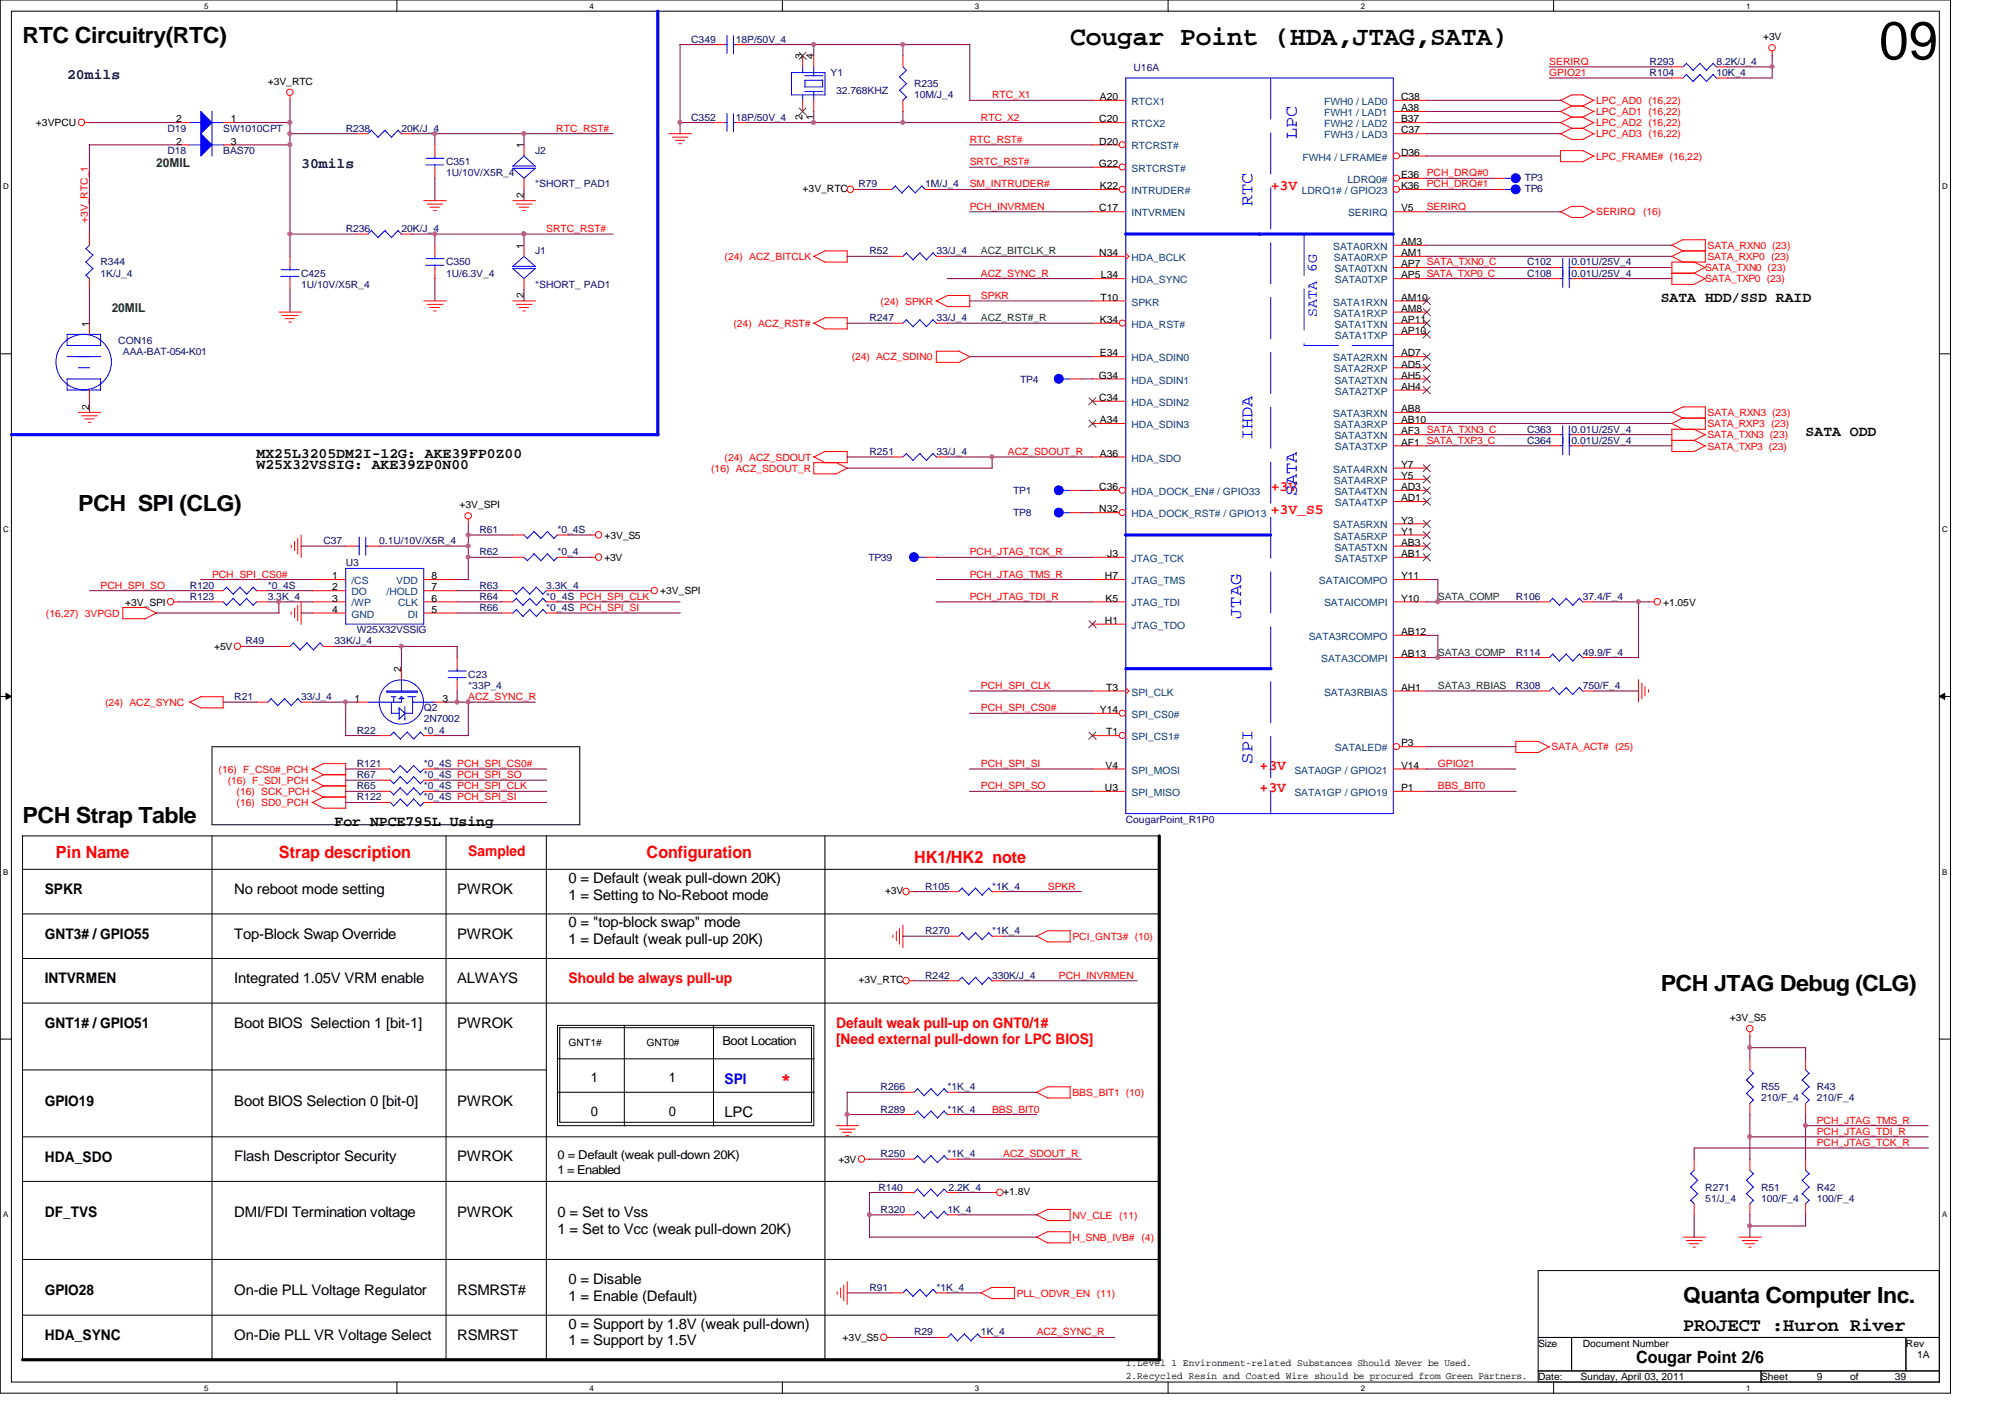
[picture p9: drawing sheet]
<svg xmlns="http://www.w3.org/2000/svg" width="297mm" height="210mm" viewBox="0 0 297 210" stroke-linecap="round" stroke-linejoin="round" font-family="sans-serif">
<defs><g id="words">
<text font-size="7.9" x="278.4" y="8.8">09</text>
<text font-size="4" x="158.5" y="6.6">Cougar Point (HDA,JTAG,SATA)</text>
<g font-size="3.3">
<text x="3.3" y="6.4">RTC Circuitry(RTC)</text>
<text x="11.6" y="75.7">PCH SPI (CLG)</text>
<text x="3.3" y="122">PCH Strap Table</text>
<text x="246" y="146.7">PCH JTAG Debug (CLG)</text>
<text x="249.3" y="193">Quanta Computer Inc.</text>
</g>
<text font-size="2.8" x="249.3" y="197.1">PROJECT :Huron River</text>
<g font-size="2.6" fill="#00f">
<text x="192.1" y="20.7" transform="rotate(-90 192.1 20.7)">LPC</text>
<text x="185.5" y="30.6" transform="rotate(-90 185.5 30.6)">RTC</text>
<text x="185.5" y="65.2" transform="rotate(-90 185.5 65.2)">IHDA</text>
<text x="192.1" y="73.5" transform="rotate(-90 192.1 73.5)">SATA</text>
<text x="183.9" y="91.7" transform="rotate(-90 183.9 91.7)">JTAG</text>
<text x="185.5" y="113.1" transform="rotate(-90 185.5 113.1)">SPI</text>
</g>
<text font-size="2.6" fill="#f00" x="115.6" y="160.7">*</text>
<g font-size="2.5" fill="#f00">
<text x="8.3" y="127.1">Pin Name</text>
<text x="41.3" y="127.1">Strap description</text>
<text x="95.8" y="127.1">Configuration</text>
<text x="135.4" y="127.8">HK1/HK2 note</text>
</g>
<text font-size="2.5" x="242.4" y="201.9">Cougar Point 2/6</text>
<g font-size="2.2" fill="#000040">
<text x="9.9" y="11.7">20mils</text>
<text x="44.6" y="24.9">30mils</text>
</g>
<g font-size="2.2" fill="#f00">
<text x="188.3" y="28.2">+3V</text>
<text x="188.3" y="72.8">+3V</text>
<text x="188.3" y="76.1">+3V_S5</text>
<text x="186.6" y="114">+3V</text>
<text x="186.6" y="117.3">+3V</text>
<text x="69.4" y="126.8">Sampled</text>
<text x="84.2" y="145.7">Should be always pull-up</text>
<text x="123.9" y="152.3">Default weak pull-up on GNT0/1#</text>
<text x="123.9" y="154.7">[Need external pull-down for LPC BIOS]</text>
</g>
<g font-size="2.2" fill="#00f">
<text x="195.1" y="46.9" transform="rotate(-90 195.1 46.9)">SATA 6G</text>
<text x="107.4" y="160.5">SPI</text>
</g>
<g font-size="2.2">
<text x="246" y="44.7">SATA HDD/SSD RAID</text>
<text x="267.5" y="64.5">SATA ODD</text>
<text x="38" y="67.8">MX25L3205DM2I-12G: AKE39FP0Z00</text>
<text x="38" y="69.5">W25X32VSSIG: AKE39ZP0N00</text>
<text x="49.6" y="122.3">For NPCE795L Using</text>
<text x="84.2" y="130.8">0 = Default (weak pull-down 20K)</text>
<text x="6.6" y="132.5">SPKR</text>
<text x="34.7" y="132.4">No reboot mode setting</text>
<text x="67.7" y="132.4">PWROK</text>
<text x="84.2" y="137.4">0 = &quot;top-block swap&quot; mode</text>
<text x="84.2" y="133.3">1 = Setting to No-Reboot mode</text>
<text x="6.6" y="139.1">GNT3# / GPIO55</text>
<text x="34.7" y="139">Top-Block Swap Override</text>
<text x="67.7" y="139">PWROK</text>
<text x="84.2" y="139.9">1 = Default (weak pull-up 20K)</text>
<text x="6.6" y="145.7">INTVRMEN</text>
<text x="34.7" y="145.6">Integrated 1.05V VRM enable</text>
<text x="67.7" y="145.6">ALWAYS</text>
<text x="6.6" y="152.3">GNT1# / GPIO51</text>
<text x="34.7" y="152.2">Boot BIOS Selection 1 [bit-1]</text>
<text x="67.7" y="152.2">PWROK</text>
<text x="6.6" y="163.8">GPIO19</text>
<text x="34.7" y="163.8">Boot BIOS Selection 0 [bit-0]</text>
<text x="67.7" y="163.8">PWROK</text>
<text x="107.4" y="165.4">LPC</text>
<text x="6.6" y="172.1">HDA_SDO</text>
<text x="34.7" y="172">Flash Descriptor Security</text>
<text x="67.7" y="172">PWROK</text>
<text x="6.6" y="180.3">DF_TVS</text>
<text x="34.7" y="180.3">DMI/FDI Termination voltage</text>
<text x="67.7" y="180.3">PWROK</text>
<text x="82.6" y="180.3">0 = Set to Vss</text>
<text x="82.6" y="182.8">1 = Set to Vcc (weak pull-down 20K)</text>
<text x="6.6" y="191.9">GPIO28</text>
<text x="34.7" y="191.9">On-die PLL Voltage Regulator</text>
<text x="67.7" y="191.9">RSMRST#</text>
<text x="84.2" y="190.2">0 = Disable</text>
<text x="84.2" y="196.8">0 = Support by 1.8V (weak pull-down)</text>
<text x="84.2" y="192.7">1 = Enable (Default)</text>
<text x="6.6" y="198.5">HDA_SYNC</text>
<text x="34.7" y="198.5">On-Die PLL VR Voltage Select</text>
<text x="67.7" y="198.5">RSMRST</text>
<text x="84.2" y="199.3">1 = Support by 1.5V</text>
</g>
<g font-size="2">
<text x="87.5" y="160.3">1</text>
<text x="99.1" y="160.3">1</text>
<text x="87.5" y="165.3">0</text>
<text x="99.1" y="165.3">0</text>
</g>
<g font-size="1.8" fill="#008000">
<text x="23.2" y="24.8">20MIL</text>
<text x="16.5" y="46.3">20MIL</text>
</g>
<g font-size="1.8">
<text x="107" y="154.9">Boot Location</text>
<text x="82.6" y="171.7">0 = Default (weak pull-down 20K)</text>
<text x="82.6" y="173.9">1 = Enabled</text>
</g>
<g font-size="1.5">
<text x="261.2" y="6">+3V</text>
<text x="118.9" y="8.8" transform="rotate(-90 118.9 8.8)">3</text>
<text x="120.5" y="8.8" transform="rotate(-90 120.5 8.8)">4</text>
<text x="39.7" y="12.6">+3V_RTC</text>
<text x="118.9" y="17.7" transform="rotate(-90 118.9 17.7)">2</text>
<text x="120.5" y="17.7" transform="rotate(-90 120.5 17.7)">1</text>
<text x="162.9" y="14.8">A20</text>
<text x="207.6" y="14.8">C38</text>
<text x="207.6" y="16.5">A38</text>
<text x="5.3" y="18.7">+3VPCU</text>
<text x="26.1" y="21.4">2</text>
<text x="26.1" y="18.1">2</text>
<text x="34.2" y="21.4">3</text>
<text x="34.2" y="18.1">1</text>
<text x="77.6" y="22" transform="rotate(-90 77.6 22)">1</text>
<text x="162.9" y="18.1">C20</text>
<text x="162.9" y="21.4">D20</text>
<text x="207.6" y="18.1">B37</text>
<text x="207.6" y="19.8">C37</text>
<text x="207.6" y="23.1">D36</text>
<text x="77.6" y="29.3" transform="rotate(-90 77.6 29.3)">2</text>
<text x="118.9" y="28.4">+3V_RTC</text>
<text x="162.8" y="24.7">G22</text>
<text x="162.9" y="28">K22</text>
<text x="207.6" y="28">K36</text>
<text x="207.6" y="26.4">E36</text>
<text x="162.9" y="31.3">C17</text>
<text x="207.6" y="31.3">V5</text>
<text x="77.6" y="36.8" transform="rotate(-90 77.6 36.8)">1</text>
<text x="162.9" y="37.9">N34</text>
<text x="163.1" y="41.2">L34</text>
<text x="207.6" y="36.3">AM3</text>
<text x="207.6" y="37.9">AM1</text>
<text x="207.6" y="39.6">AP7 SATA_TXN0_C</text>
<text x="207.6" y="41.2">AP5 SATA_TXP0_C</text>
<text x="77.6" y="44.2" transform="rotate(-90 77.6 44.2)">2</text>
<text x="162.9" y="47.8">K34</text>
<text x="163" y="44.5">T10</text>
<text x="207.6" y="44.5">AM10</text>
<text x="207.6" y="46.2">AM8</text>
<text x="207.6" y="47.8">AP11</text>
<text x="13.2" y="48.4" transform="rotate(-90 13.2 48.4)">1</text>
<text x="162.9" y="52.8">E34</text>
<text x="207.6" y="49.5">AP10</text>
<text x="207.6" y="52.8">AD7</text>
<text x="162.8" y="56.1">G34</text>
<text x="162.9" y="59.4">C34</text>
<text x="207.6" y="54.4">AD5</text>
<text x="207.6" y="56.1">AH5</text>
<text x="207.6" y="57.7">AH4</text>
<text x="13.2" y="60.7" transform="rotate(-90 13.2 60.7)">2</text>
<text x="162.9" y="62.7">A34</text>
<text x="207.6" y="61">AB8</text>
<text x="207.6" y="62.7">AB10</text>
<text x="207.6" y="64.3">AF3 SATA_TXN3_C</text>
<text x="207.6" y="66">AF1 SATA_TXP3_C</text>
<text x="162.9" y="67.6">A36</text>
<text x="207.6" y="69.3">Y7</text>
<text x="207.6" y="71">Y5</text>
<text x="68.1" y="75.3">+3V_SPI</text>
<text x="162.9" y="72.6">C36</text>
<text x="162.9" y="75.9">N32</text>
<text x="207.6" y="72.6">AD3</text>
<text x="207.6" y="74.3">AD1</text>
<text x="207.6" y="77.6">Y3</text>
<text x="89.5" y="83.1">+3V</text>
<text x="89.5" y="79.8">+3V_S5</text>
<text x="164" y="82.5">J3</text>
<text x="207.6" y="79.2">Y1</text>
<text x="207.6" y="80.9">AB3</text>
<text x="207.6" y="82.5">AB1</text>
<text x="18.5" y="89.7">+3V_SPI</text>
<text x="49.2" y="89.1">3</text>
<text x="49.2" y="87.5">2</text>
<text x="49.2" y="85.8">1</text>
<text x="63.9" y="89.1">6</text>
<text x="63.9" y="87.5">7</text>
<text x="63.9" y="85.8">8</text>
<text x="97.8" y="88.1">+3V_SPI</text>
<text x="163.7" y="85.8">H7</text>
<text x="163.8" y="89.1">K5</text>
<text x="207.6" y="89.1">Y10</text>
<text x="207.6" y="85.8">Y11</text>
<text x="246.4" y="89.7">+1.05V</text>
<text x="49.2" y="90.8">4</text>
<text x="63.9" y="90.8">5</text>
<text x="163.7" y="92.4">H1</text>
<text x="207.6" y="94.1">AB12</text>
<text x="31.7" y="96.3">+5V</text>
<text x="59.4" y="99.6" transform="rotate(-90 59.4 99.6)">2</text>
<text x="207.6" y="97.4">AB13</text>
<text x="52.5" y="104">1</text>
<text x="65.6" y="104">3</text>
<text x="162.9" y="105.6">Y14</text>
<text x="163.9" y="102.3">T3</text>
<text x="207.6" y="102.3">AH1</text>
<text x="163.8" y="113.9">V4</text>
<text x="163.9" y="108.9">T1</text>
<text x="207.6" y="110.6">P3</text>
<text x="207.6" y="113.9">V14</text>
<text x="163.7" y="117.2">U3</text>
<text x="207.6" y="117.2">P1</text>
<text x="131.1" y="132.5">+3V</text>
<text x="127.2" y="145.7">+3V_RTC</text>
<text x="84.2" y="154.9">GNT1#</text>
<text x="95.8" y="154.9">GNT0#</text>
<text x="256.3" y="151.3">+3V_S5</text>
<text x="124.2" y="172.3">+3V</text>
<text x="148.6" y="177">+1.8V</text>
<text x="124.8" y="198.7">+3V_S5</text>
<text x="166.8" y="202.3">1.Level 1 Environment-related Substances Should Never be Used.</text>
<text x="227.9" y="199.5">Size</text>
<text x="234.5" y="199.5">Document Number</text>
<text x="282.4" y="199.5">Rev</text>
<text x="284" y="201.1">1A</text>
<text x="166.8" y="204.3">2.Recycled Resin and Coated Wire should be procured from Green Partners.</text>
<text x="227.9" y="204.4">Date:</text>
<text x="234.1" y="204.4">Sunday, April 03, 2011</text>
<text x="260.9" y="204.4">Sheet</text>
<text x="269.2" y="204.4">9</text>
<text x="274.1" y="204.4">of</text>
<text x="280.7" y="204.4">39</text>
</g>
<g font-size="1.5" fill="#000080">
<text x="102.4" y="6.3">C349</text>
<text x="109" y="6.3">18P/50V_4</text>
<text x="123.1" y="11.3">Y1</text>
<text x="167.9" y="10.6">U16A</text>
<text x="244.4" y="9.6">R293</text>
<text x="244.4" y="11.3">R104</text>
<text x="254.3" y="9.6">8.2K/J_4</text>
<text x="254.3" y="11.3">10K_4</text>
<text x="102.4" y="17.9">C352</text>
<text x="109" y="17.9">18P/50V_4</text>
<text x="123.9" y="13.9">32.768KHZ</text>
<text x="135.4" y="12.9">R235</text>
<text x="135.4" y="14.6">10M/J_4</text>
<text x="24.8" y="22.8">D18</text>
<text x="24.8" y="19.5">D19</text>
<text x="33.1" y="22.8">BAS70</text>
<text x="33.1" y="19.5">SW1010CPT</text>
<text x="51.2" y="19.5">R238</text>
<text x="59.5" y="19.5">20K/J_4</text>
<text x="79.3" y="22.8">J2</text>
<text x="66.1" y="24.5">C351</text>
<text x="66.1" y="26.1">1U/10V/X5R_4</text>
<text x="79.3" y="27.8">*SHORT_ PAD1</text>
<text x="127.2" y="27.8">R79</text>
<text x="137.1" y="27.8">1M/J_4</text>
<text x="225.9" y="26.8">TP3</text>
<text x="225.9" y="28.4">TP6</text>
<text x="51.2" y="34.4">R236</text>
<text x="59.5" y="34.4">20K/J_4</text>
<text x="14.9" y="39.3">R344</text>
<text x="14.9" y="41">1K/J_4</text>
<text x="44.6" y="41">C425</text>
<text x="66.1" y="39.3">C350</text>
<text x="66.1" y="41">1U/6.3V_4</text>
<text x="79.3" y="37.7">J1</text>
<text x="128.8" y="37.7">R52</text>
<text x="138.7" y="37.7">33/J_4</text>
<text x="226.2" y="41">C108</text>
<text x="226.2" y="39.3">C102</text>
<text x="232.8" y="41">0.01U/25V_4</text>
<text x="232.8" y="39.3">0.01U/25V_4</text>
<text x="44.6" y="42.6">1U/10V/X5R_4</text>
<text x="79.3" y="42.6">*SHORT_ PAD1</text>
<text x="128.8" y="47.6">R247</text>
<text x="138.7" y="47.6">33/J_4</text>
<text x="17.5" y="50.9">CON16</text>
<text x="18.2" y="52.5">AAA-BAT-054-K01</text>
<text x="151.1" y="56.7">TP4</text>
<text x="226.2" y="65.7">C364</text>
<text x="226.2" y="64.1">C363</text>
<text x="232.8" y="65.7">0.01U/25V_4</text>
<text x="232.8" y="64.1">0.01U/25V_4</text>
<text x="128.8" y="67.4">R251</text>
<text x="138.7" y="67.4">33/J_4</text>
<text x="150.1" y="76.5">TP8</text>
<text x="150.1" y="73.2">TP1</text>
<text x="47.9" y="80.6">C37</text>
<text x="51.2" y="83.9">U3</text>
<text x="56.2" y="80.6">0.1U/10V/X5R_4</text>
<text x="71" y="79">R61</text>
<text x="71" y="82.3">R62</text>
<text x="82.6" y="79">*0_4S</text>
<text x="82.6" y="82.3">*0_4</text>
<text x="128.6" y="83.1">TP39</text>
<text x="28.1" y="88.9">R123</text>
<text x="28.1" y="87.2">R120</text>
<text x="39.7" y="88.9">3.3K_4</text>
<text x="39.7" y="87.2">*0_4S</text>
<text x="71" y="88.9">R64</text>
<text x="71" y="87.2">R63</text>
<text x="80.9" y="88.9">*0_4S PCH_SPI_CLK</text>
<text x="80.9" y="87.2">3.3K_4</text>
<text x="224.6" y="88.9">R106</text>
<text x="234.5" y="88.9">37.4/F_4</text>
<text x="36.4" y="95.5">R49</text>
<text x="49.6" y="95.5">33K/J_4</text>
<text x="52.9" y="93.8">W25X32VSSIG</text>
<text x="71" y="90.5">R66</text>
<text x="80.9" y="90.5">*0_4S PCH_SPI_SI</text>
<text x="69.4" y="100.4">C23</text>
<text x="224.6" y="97.1">R114</text>
<text x="234.5" y="97.1">49.9/F_4</text>
<text x="34.7" y="103.7">R21</text>
<text x="44.6" y="103.7">33/J_4</text>
<text x="62.8" y="105.4">Q2</text>
<text x="62.8" y="107">2N7002</text>
<text x="69.4" y="102.1">*33P_4</text>
<text x="224.6" y="102.1">R308</text>
<text x="234.5" y="102.1">750/F_4</text>
<text x="52.9" y="113.6">R121</text>
<text x="52.9" y="108.7">R22</text>
<text x="62.8" y="113.6">*0_4S PCH_SPI_CS0#</text>
<text x="62.8" y="108.7">*0_4</text>
<text x="52.9" y="115.3">R67</text>
<text x="52.9" y="116.9">R65</text>
<text x="52.9" y="118.6">R122</text>
<text x="62.8" y="118.6">*0_4S PCH_SPI_SI</text>
<text x="62.8" y="115.3">*0_4S PCH_SPI_SO</text>
<text x="62.8" y="116.9">*0_4S PCH_SPI_CLK</text>
<text x="166.8" y="121.9">CougarPoint_R1P0</text>
<text x="137.1" y="131.8">R105</text>
<text x="147" y="131.8">*1K_4</text>
<text x="137.1" y="138.4">R270</text>
<text x="147" y="138.4">*1K_4</text>
<text x="137.1" y="145">R242</text>
<text x="147" y="145">330K/J_4</text>
<text x="130.5" y="161.5">R266</text>
<text x="140.4" y="161.5">*1K_4</text>
<text x="260.9" y="161.5">R55</text>
<text x="269.2" y="161.5">R43</text>
<text x="130.5" y="164.8">R289</text>
<text x="140.4" y="164.8">*1K_4</text>
<text x="260.9" y="163.2">210/F_4</text>
<text x="269.2" y="163.2">210/F_4</text>
<text x="130.5" y="171.4">R250</text>
<text x="140.4" y="171.4">*1K_4</text>
<text x="130.1" y="176.4">R140</text>
<text x="130.5" y="179.7">R320</text>
<text x="140.4" y="179.7">1K_4</text>
<text x="140.5" y="176.4">2.2K_4</text>
<text x="252.6" y="176.4">R271</text>
<text x="252.6" y="178">51/J_4</text>
<text x="260.9" y="176.4">R51</text>
<text x="260.9" y="178">100/F_4</text>
<text x="269.2" y="176.4">R42</text>
<text x="269.2" y="178">100/F_4</text>
<text x="128.8" y="191.2">R91</text>
<text x="138.7" y="191.2">*1K_4</text>
<text x="135.4" y="197.8">R29</text>
<text x="145.3" y="197.8">1K_4</text>
</g>
<g font-size="1.5" fill="#f00">
<text x="229.5" y="11.3">GPIO21</text>
<text x="229.5" y="9.6">SERIRQ</text>
<text x="145.3" y="17.9">RTC_X2</text>
<text x="147" y="14.6">RTC_X1</text>
<text x="236.5" y="17.1">LPC_AD1 (16,22)</text>
<text x="236.5" y="15.4">LPC_AD0 (16,22)</text>
<text x="82.4" y="19.5">RTC_RST#</text>
<text x="143.7" y="21.2">RTC_RST#</text>
<text x="236.5" y="18.7">LPC_AD2 (16,22)</text>
<text x="236.5" y="20.4">LPC_AD3 (16,22)</text>
<text x="236.5" y="23.7">LPC_FRAME# (16,22)</text>
<text x="143.7" y="27.8">SM_INTRUDER#</text>
<text x="143.7" y="24.5">SRTC_RST#</text>
<text x="211.4" y="26.1">PCH_DRQ#0</text>
<text x="211.4" y="27.8">PCH_DRQ#1</text>
<text x="13" y="33" transform="rotate(-90 13 33)">+3V_RTC_1</text>
<text x="80.9" y="34.4">SRTC_RST#</text>
<text x="143.7" y="31.1">PCH_INVRMEN</text>
<text x="211.4" y="31.1">SERIRQ</text>
<text x="236.5" y="31.9">SERIRQ</text>
<text x="243.4" y="31.9">(16)</text>
<text x="107.4" y="38.5">(24) ACZ_BITCLK</text>
<text x="145.3" y="41">ACZ_SYNC_R</text>
<text x="252.6" y="40.2">SATA_TXN0 (23)</text>
<text x="252.6" y="41.8">SATA_TXP0 (23)</text>
<text x="253" y="36.9">SATA_RXN0 (23)</text>
<text x="253" y="38.5">SATA_RXP0 (23)</text>
<text x="130.5" y="45.1">(24) SPKR</text>
<text x="145.3" y="44.3">SPKR</text>
<text x="108.7" y="48.4">(24) ACZ_RST#</text>
<text x="126.2" y="53.4">(24) ACZ_SDIN0</text>
<text x="253" y="61.6">SATA_RXN3 (23)</text>
<text x="253" y="63.3">SATA_RXP3 (23)</text>
<text x="253" y="64.9">SATA_TXN3 (23)</text>
<text x="105.4" y="69.9">(16) ACZ_SDOUT_R</text>
<text x="107.4" y="68.2">(24) ACZ_SDOUT</text>
<text x="149.3" y="67.4">ACZ_SDOUT_R</text>
<text x="253" y="66.6">SATA_TXP3 (23)</text>
<text x="143.7" y="82.3">PCH_JTAG_TCK_R</text>
<text x="14.9" y="87.2">PCH_SPI_SO</text>
<text x="31.4" y="85.6">PCH_SPI_CS0#</text>
<text x="143.7" y="88.9">PCH_JTAG_TDI_R</text>
<text x="143.7" y="85.6">PCH_JTAG_TMS_R</text>
<text x="6.8" y="91.4">(16,27) 3VPGD</text>
<text x="15.6" y="104.6">(24) ACZ_SYNC</text>
<text x="69.4" y="103.7">ACZ_SYNC_R</text>
<text x="145.3" y="105.4">PCH_SPI_CS0#</text>
<text x="145.3" y="102.1">PCH_SPI_CLK</text>
<text x="145.3" y="113.6">PCH_SPI_SI</text>
<text x="213" y="113.6">GPIO21</text>
<text x="229.9" y="111.2">SATA_ACT# (25)</text>
<text x="32.4" y="114.5">(16) F_CS0#_PCH</text>
<text x="33.7" y="116.1">(16) F_SDI_PCH</text>
<text x="35" y="117.8">(16) SCK_PCH</text>
<text x="35" y="119.4">(16) SD0_PCH</text>
<text x="145.3" y="116.9">PCH_SPI_SO</text>
<text x="213" y="116.9">BBS_BIT0</text>
<text x="155.2" y="131.8">SPKR</text>
<text x="158.9" y="139.2">PCI_GNT3# (10)</text>
<text x="156.9" y="145">PCH_INVRMEN</text>
<text x="147" y="164.8">BBS_BIT0</text>
<text x="158.9" y="162.3">BBS_BIT1 (10)</text>
<text x="269.2" y="166.5">PCH_JTAG_TMS_R</text>
<text x="148.6" y="171.4">ACZ_SDOUT_R</text>
<text x="269.2" y="169.8">PCH_JTAG_TCK_R</text>
<text x="269.2" y="168.1">PCH_JTAG_TDI_R</text>
<text x="158.9" y="180.5">NV_CLE (11)</text>
<text x="158.9" y="183.8">H_SNB_IVB# (4)</text>
<text x="150.6" y="192.1">PLL_ODVR_EN (11)</text>
<text x="153.6" y="197.8">ACZ_SYNC_R</text>
</g>
<g font-size="1.5" fill="#004080">
<text x="167.6" y="15.5">RTCX1</text>
<text x="196.2" y="15.5">FWH0 / LAD0</text>
<text x="196.2" y="17.2">FWH1 / LAD1</text>
<text x="167.6" y="22.1">RTCRST#</text>
<text x="167.6" y="18.8">RTCX2</text>
<text x="193" y="23.8">FWH4 / LFRAME#</text>
<text x="196.2" y="18.8">FWH2 / LAD2</text>
<text x="196.2" y="20.5">FWH3 / LAD3</text>
<text x="167.6" y="25.4">SRTCRST#</text>
<text x="167.6" y="28.7">INTRUDER#</text>
<text x="192.9" y="28.7">LDRQ1# / GPIO23</text>
<text x="199.6" y="27.1">LDRQ0#</text>
<text x="167.6" y="32">INTVRMEN</text>
<text x="199.7" y="32">SERIRQ</text>
<text x="167.6" y="38.7">HDA_BCLK</text>
<text x="167.6" y="42">HDA_SYNC</text>
<text x="197.5" y="37">SATA0RXN</text>
<text x="197.6" y="38.7">SATA0RXP</text>
<text x="197.7" y="40.3">SATA0TXN</text>
<text x="197.8" y="42">SATA0TXP</text>
<text x="167.6" y="45.3">SPKR</text>
<text x="197.5" y="45.3">SATA1RXN</text>
<text x="197.6" y="46.9">SATA1RXP</text>
<text x="167.6" y="48.6">HDA_RST#</text>
<text x="167.6" y="53.5">HDA_SDIN0</text>
<text x="197.5" y="53.5">SATA2RXN</text>
<text x="197.7" y="48.6">SATA1TXN</text>
<text x="197.8" y="50.2">SATA1TXP</text>
<text x="167.6" y="56.8">HDA_SDIN1</text>
<text x="197.6" y="55.2">SATA2RXP</text>
<text x="197.7" y="56.8">SATA2TXN</text>
<text x="197.8" y="58.5">SATA2TXP</text>
<text x="167.6" y="63.4">HDA_SDIN3</text>
<text x="167.6" y="60.1">HDA_SDIN2</text>
<text x="197.5" y="61.8">SATA3RXN</text>
<text x="197.6" y="63.4">SATA3RXP</text>
<text x="197.7" y="65.1">SATA3TXN</text>
<text x="167.6" y="68.4">HDA_SDO</text>
<text x="197.5" y="70">SATA4RXN</text>
<text x="197.6" y="71.7">SATA4RXP</text>
<text x="197.8" y="66.7">SATA3TXP</text>
<text x="167.6" y="73.3">HDA_DOCK_EN# / GPIO33</text>
<text x="167.6" y="76.6">HDA_DOCK_RST# / GPIO13</text>
<text x="197.7" y="73.3">SATA4TXN</text>
<text x="197.8" y="75">SATA4TXP</text>
<text x="167.6" y="83.2">JTAG_TCK</text>
<text x="197.5" y="78.3">SATA5RXN</text>
<text x="197.6" y="79.9">SATA5RXP</text>
<text x="197.7" y="81.6">SATA5TXN</text>
<text x="197.8" y="83.2">SATA5TXP</text>
<text x="52.1" y="89.8">/WP</text>
<text x="52.1" y="88.2">DO</text>
<text x="52.1" y="86.5">/CS</text>
<text x="57.3" y="88.2">/HOLD</text>
<text x="58.7" y="86.5">VDD</text>
<text x="59" y="89.8">CLK</text>
<text x="167.6" y="86.5">JTAG_TMS</text>
<text x="167.6" y="89.8">JTAG_TDI</text>
<text x="195.4" y="86.5">SATAICOMPO</text>
<text x="196.2" y="89.8">SATAICOMPI</text>
<text x="52.1" y="91.5">GND</text>
<text x="60.4" y="91.5">DI</text>
<text x="167.6" y="93.1">JTAG_TDO</text>
<text x="193.9" y="94.8">SATA3RCOMPO</text>
<text x="195.7" y="98.1">SATA3COMPI</text>
<text x="167.6" y="103">SPI_CLK</text>
<text x="167.6" y="106.3">SPI_CS0#</text>
<text x="196.2" y="103">SATA3RBIAS</text>
<text x="167.6" y="109.6">SPI_CS1#</text>
<text x="197.8" y="111.3">SATALED#</text>
<text x="167.6" y="114.6">SPI_MOSI</text>
<text x="167.6" y="117.9">SPI_MISO</text>
<text x="191.8" y="114.6">SATA0GP / GPIO21</text>
<text x="191.8" y="117.9">SATA1GP / GPIO19</text>
</g>
<g font-size="1.5" fill="#008000">
<text x="145.3" y="37.7">ACZ_BITCLK_R</text>
<text x="145.3" y="47.6">ACZ_RST#_R</text>
<text x="213" y="88.9">SATA_COMP</text>
<text x="213" y="97.1">SATA3_COMP</text>
<text x="213" y="102.1">SATA3_RBIAS</text>
</g>
<g font-size="1.2">
<text x="30.2" y="1.3">5</text>
<text x="87.3" y="1.3">4</text>
<text x="144.4" y="1.3">3</text>
<text x="201.6" y="1.3">2</text>
<text x="258.7" y="1.3">1</text>
<text x=".5" y="28.1">D</text>
<text x="287.7" y="28.1">D</text>
<text x=".5" y="78.8">C</text>
<text x="287.7" y="78.8">C</text>
<text x=".5" y="129.6">B</text>
<text x="287.7" y="129.6">B</text>
<text x=".5" y="180.3">A</text>
<text x="287.7" y="180.3">A</text>
<text x="30.2" y="206">5</text>
<text x="87.3" y="206">4</text>
<text x="144.4" y="206">3</text>
<text x="201.6" y="206">2</text>
<text x="258.7" y="206">1</text>
</g>
</g></defs>
<path d="M0 0h289v206.4h-289zM1.7 1.7h285.6v203h-285.6z" fill="none" stroke="#000" stroke-width=".15"/>
<g fill="#fff">
<path d="M30.2 .2h.6v1.3h-.6z"/>
<path d="M30.2 204.9h.6v1.3h-.6z"/>
</g>
<path d="M58.8 0v1.7M58.8 204.7v1.7" fill="none" stroke="#000" stroke-width=".15"/>
<g fill="#fff">
<path d="M87.3 .2h.6v1.3h-.6z"/>
<path d="M87.3 204.9h.6v1.3h-.6z"/>
</g>
<path d="M115.9 0v1.7M115.9 204.7v1.7" fill="none" stroke="#000" stroke-width=".15"/>
<g fill="#fff">
<path d="M144.4 .2h.6v1.3h-.6z"/>
<path d="M144.4 204.9h.6v1.3h-.6z"/>
</g>
<path d="M173.1 0v1.7M173.1 204.7v1.7" fill="none" stroke="#000" stroke-width=".15"/>
<g fill="#fff">
<path d="M201.6 .2h.6v1.3h-.6z"/>
<path d="M201.6 204.9h.6v1.3h-.6z"/>
</g>
<path d="M230.2 0v1.7M230.2 204.7v1.7" fill="none" stroke="#000" stroke-width=".15"/>
<g fill="#fff">
<path d="M258.7 .2h.6v1.3h-.6z"/>
<path d="M258.7 204.9h.6v1.3h-.6z"/>
<path d="M.5 27h.8v1.3h-.8z"/>
<path d="M287.7 27h.8v1.3h-.8z"/>
<path d="M.5 77.8h.8v1.3h-.8z"/>
<path d="M287.7 77.8h.8v1.3h-.8z"/>
</g>
<path d="M0 52.4h1.7M287.3 52.4h1.7" fill="none" stroke="#000" stroke-width=".15"/>
<g fill="#fff">
<path d="M.5 128.5h.7v1.3h-.7z"/>
<path d="M287.7 128.5h.8v1.3h-.8z"/>
</g>
<path d="M0 103.2h1.7M.9 102.7l.8 .5-.8 .4zM287.3 103.2l.8-.5v.9zM287.3 103.2h1.7" fill="none" stroke="#000" stroke-width=".15"/>
<path d="M.9 102.7l.8 .5-.8 .4zM287.3 103.2l.8-.5v.9z" fill="#000"/>
<g fill="#fff">
<path d="M.5 179.3h.7v1.3h-.7z"/>
<path d="M287.7 179.3h.8v1.3h-.8z"/>
</g>
<g fill="none" stroke="#000" stroke-width=".15">
<path d="M31.4 110.6h54.5v11.6h-54.5zM3.3 123.8h168.5M3.3 123.8v77.6M3.3 135.4h168.5M3.3 128.8h168.5M31.4 123.8v77.7M66.1 123.8v77.7M80.9 123.8v77.7M122.2 123.8v77.7M0 153.9h1.7M3.3 142h168.5M3.3 148.6h168.5"/>
<path d="M3.3 158.5h77.7M82.6 156.8h38M82.6 151.9h38v14.9h-38zM82.9 152.2h37.3v14h-37.3zM92.5 151.9v14.9M105.7 151.9v14.9M287.3 153.9h1.7M3.3 175h168.5M3.3 168.4h168.5M82.6 161.8h38M3.3 186.6h168.5M3.3 194.8h168.5"/>
<path d="M227.9 188.2h59.4v16.5h-59.4zM227.9 198.1h59.4M232.8 198.1v5M282.4 198.1v5M227.9 203.1h59.4M260.9 203.1v1.6"/>
</g>
<path d="M97.4 1.7v62.7M1.7 64.4h95.8" fill="none" stroke="#00f" stroke-width=".47"/>
<path d="M171.7 123.8v77.7M3.3 201.4h168.5" fill="none" stroke="#000" stroke-width=".47"/>
<g fill="none" stroke="#f00" stroke-width=".15">
<path d="M12.6 18.2h.7M43 14.2v.7M99.1 19.8h3.3M105.7 6.6h1.7M109 6.6h1.7M231.1 18.1l1.7 .9M231.1 16.5l1.7 .9M231.1 14.8l1.7 .9M231.1 19.8l1.7 .9h1.7M232.8 17.4h1.7M232.8 19h1.7M232.8 17.4l-1.7 .8"/>
<path d="M232.8 15.7h1.7M232.8 15.7l-1.7 .9M232.8 19l-1.7 .9M234.5 14.1l1.7 .8M234.5 14.1h-1.7l-1.7 .8M236.2 16.5l-1.7 .9 1.7 .8M236.2 18.1l-1.7 .9 1.7 .9M236.2 14.8l-1.7 .9 1.7 .9M236.2 19.8l-1.7 .9M262.5 7.6v.7M62.8 29.7h3.3M63.3 30.2h2.3"/>
<path d="M63.7 30.7h1.4M64.3 31.2h.3M76 29.7h3.3M76.5 30.2h2.3M76.9 30.7h1.4M77.5 31.2h.3M99.6 20.3h2.3M100 20.8h1.4M100.6 21.3h.4M120.5 37.9l1.7 .9M122.2 37.2h3.3v1.7M122.2 38.8h3.3"/>
<path d="M122.2 37.2l-1.7 .8M126.5 28.1h.7M231.1 31.3l1.7 .9h1.7M231.2 22.3v1.7h3.3M231.2 22.3h3.3M234.5 30.6l1.7 .8M234.5 22.3l1.7 .9M234.5 30.6h-1.7l-1.7 .8M236.2 23.1l-1.7 .9M236.2 31.3l-1.7 .9M249.3 35.5h3.4M249.3 37.2h3.4"/>
<path d="M249.4 35.5l-1.7 .8 1.7 .9M249.4 37.1l-1.7 .9 1.7 .9M251 38.8l1.7 .9M252.6 35.5v3.4M252.7 38.8h-5v3.4M252.7 39.6l-1.7 .9 1.7 .8M41.3 46.2h3.4M41.8 46.7h2.4M42.2 47.2h1.4M42.8 47.7h.4M62.8 44.6h3.3M63.3 45.1h2.3"/>
<path d="M63.7 45.6h1.4M64.3 46.1h.3M76 44.6h3.3M76.5 45.1h2.3M76.9 45.6h1.4M77.5 46.1h.3M120.5 47.8l1.7 .9M122.2 47.1h3.3v1.7M122.2 48.7h3.3M122.2 47.1l-1.7 .8M138.7 52h3.3M138.7 53.7h3.3"/>
<path d="M138.7 44.5l1.7 .9M138.7 52v1.7M140.3 43.8h3.4v1.7M140.3 45.4h3.4M140.4 43.8l-1.7 .8M142 52l1.7 .8-1.7 .9M229.5 41.3h1.7M232.8 41.3h1.7M247.7 40.5h3.3M247.7 42.1h3.3M252.7 41.2l-1.7 .9M11.6 61.1h3.3"/>
<path d="M12.1 61.6h2.3M12.5 62.1h1.4M13.1 62.6h.4M44.1 79.8v2.3M44.6 79.2v3.4M69.4 76.9v.7M87.5 79.2h.7M120.5 68.5h5M120.5 67.6l1.7 .9M120.5 70.2h3.4M120.6 68.5v1.7M122.2 66.9h3.3v1.7"/>
<path d="M122.2 66.9l-1.7 .8M123.8 68.5l1.7 .8-1.7 .9M247.7 63.5v3.4h3.3M247.7 63.6h5M247.7 65.2h3.3M249.3 61.9h3.4M249.3 60.3h3.4M249.4 60.2l-1.7 .9 1.7 .9M249.4 61.9l-1.7 .8 1.7 .9M251 63.6l1.7 .8M252.6 60.2v3.4M252.7 64.3l-1.7 .9 1.7 .9"/>
<path d="M252.7 66l-1.7 .9M18.2 90h3.3M18.2 91.7h3.3M18.2 90v1.7M21.5 90l1.7 .8-1.7 .9M25.8 89.2h.7M35.7 95.8h.7M43.1 80.7v.4M43.1 90.6v.4M43.6 80.2v1.4M43.6 90.1v1.4M44.1 89.7v2.3"/>
<path d="M44.6 89.2v3.3M87.5 82.5h.7M95.8 87.5h.7M244.3 89.2h.8M28.1 104l1.7 .9M29.7 103.2h3.4v1.7M29.7 104.9h3.4M29.8 103.2l-1.7 .9M46.2 113.9l1.7 .9-1.7 .8M46.2 115.5l1.7 .9-1.7 .9M46.2 117.2l1.7 .9-1.7 .8M46.2 118.8l1.7 .9"/>
<path d="M47.9 114.8h3.3M47.9 113.1h3.3M47.9 116.4h3.3M47.9 118.1h3.3M47.9 113.1l-1.7 .9M51.2 113.1v6.6h-3.3M224.6 109.8v1.7h3.3M224.6 109.8h3.3M227.9 109.8l1.7 .9M229.6 110.6l-1.7 .9M242.7 100.7v3.3M243.2 101.2v2.3"/>
<path d="M243.7 101.7v1.4M244.2 102.2v.3M132.3 138.5v.4M132.8 138v1.4M133.3 137.5v2.4M133.8 137v3.4M134.7 132.1h.8M140.4 132.1h1.6M147 132.1h1.6M155.2 137.9h3.4M155.2 139.5h3.4M155.3 137.8l-1.7 .9 1.7 .9"/>
<path d="M158.5 137.9v1.7M134.7 145.3h.8M259.2 152.9v.7M123.9 166.8h3.3M124.4 167.3h2.3M124.8 167.7h1.4M125.3 168.2h.4M128.1 171.7h.8M133.8 176.7h1.6M140.4 176.7h1.6M146.9 176.7h.8M155.2 179.2h3.4"/>
<path d="M155.2 162.6h3.4M155.2 161h3.4M155.3 179.1l-1.7 .9 1.7 .8M155.3 161l-1.7 .8 1.7 .9M158.5 161v1.6M158.5 179.1v1.7M124 191.3v.4M124.5 190.8v1.4M125 190.4v2.3M125.5 189.9v3.3M131.4 198.1h.8M147 192.4h3.3"/>
<path d="M147 190.7h3.3M147 190.7l-1.7 .8 1.7 .9M150.3 190.7v1.7M155.2 180.8h3.4M155.2 184.1h3.4M155.2 182.5h3.4M155.3 182.4l-1.7 .9 1.7 .8M158.5 182.4v1.7M249.3 183.3h3.4M249.8 183.8h2.4M250.3 184.2h1.4M250.8 184.7h.4"/>
<path d="M257.6 183.3h3.3M258.1 183.8h2.3M258.5 184.2h1.4M259.1 184.7h.4"/>
<circle cx="12" cy="18.1" r=".48"/>
<circle cx="42.9" cy="13.7" r=".48"/>
<circle cx="262.5" cy="7.1" r=".48"/>
<circle cx="126" cy="28" r=".48"/>
<circle cx="69.4" cy="76.4" r=".48"/>
<circle cx="88.7" cy="79.2" r=".48"/>
<circle cx="25.3" cy="89.1" r=".48"/>
<circle cx="35.2" cy="95.7" r=".48"/>
<circle cx="88.7" cy="82.5" r=".48"/>
<circle cx="96.9" cy="87.5" r=".48"/>
<circle cx="245.5" cy="89.1" r=".48"/>
<circle cx="134.2" cy="132.1" r=".48"/>
<circle cx="134.2" cy="145.3" r=".48"/>
<circle cx="259.2" cy="152.4" r=".48"/>
<circle cx="127.6" cy="171.7" r=".48"/>
<circle cx="148.1" cy="176.6" r=".48"/>
<circle cx="130.9" cy="198.1" r=".48"/>
</g>
<g fill="none" stroke="#00f" stroke-width=".15">
<path d="M107.4 6.6h.3M107.7 5.2v2.7M108.6 6.6h.4M108.7 5.3v2.7M231.5 39.9v2.7M232.5 40v2.6M231.2 41.3h.4M232.4 41.3h.4M142.5 131.6l1 1M142.6 131.5l-.6 .6M144.5 131.6l1 1M144.6 131.5l-1.1 1.1"/>
<path d="M146.5 131.6l.5 .5M146.5 131.5l-1 1.1M135.9 176.1l1 1.1M135.9 176.1l-.5 .6M137.9 176.1l1 1.1M137.9 176.1l-1 1.1M139.8 176.1l.6 .6M139.9 176.1l-1.1 1.1"/>
</g>
<circle cx="156.9" cy="56.1" r=".66" fill="#00f"/>
<g fill="none" stroke="#00f" stroke-width=".15">
<path d="M157.5 56.1h1M57.8 113.9l.5 .5M59.3 113.4l1 1M59.3 113.4l-1 1.1M61.3 113.4l1 1M61.3 113.4l-1 1.1M62.8 113.9l-.6 .6"/>
<circle cx="156.9" cy="56.1" r=".66"/>
</g>
<path d="M158.5 56.1h1.7M56.2 113.9h1.6M62.8 113.9h1.6" fill="none" stroke="#f00" stroke-width=".15"/>
<circle cx="156.9" cy="75.9" r=".66" fill="#00f"/>
<g fill="none" stroke="#00f" stroke-width=".15">
<path d="M117.2 10.8h5M117.3 10.8v3.3M117.3 14.1h5M118.9 9.9v.9M118.9 14.1v.8M119.2 11.9h2.7M119.2 11.2h2.7M119.2 13.5h2.7M119.2 11.9v1M119.2 12.9h2.7M120.6 9.9v1.4M120.6 13.5v1.4"/>
<path d="M121.9 11.9v1M122.2 10.7v3.4M249.8 9.4l1.1 1.1M249.9 9.4l-.6 .5M251.8 9.4l1.1 1.1M251.9 9.4l-1.1 1M253.8 9.4l.5 .5M253.8 9.4l-1 1M63.1 24.4h2.6M63.1 23.5h2.7M64.4 23.1v.4M64.4 24.4v.4"/>
<path d="M134.3 47.4l1 1M134.3 47.3l-.5 .6M136.3 47.4l1 1M136.3 47.3l-1 1.1M138.2 47.4l.6 .5M138.3 47.3l-1.1 1.1M157.5 75.9h1M231.2 66h.4M231.5 64.7v2.7M232.4 66h.4M232.5 64.7v2.7M43.5 95.2l1 1.1"/>
<path d="M43.5 95.2l-.5 .6M45.5 95.2l1 1.1M45.5 95.2l-1.1 1.1M47.4 95.2l.6 .6M47.5 95.2l-1.1 1.1M66.4 99.4h2.7M67.7 99.1v.3M76.5 90.3l1 1.1M76.5 88.6l1 1.1M76.5 90.3l-.5 .5M76.5 88.6l-.5 .6M78.5 90.3l1 1.1"/>
<path d="M78.5 88.6l1 1.1M78.5 90.3l-1 1M78.5 88.6l-1 1.1M80.4 90.3l.6 .5M80.4 88.6l.6 .6M80.5 90.3l-1 1M80.5 88.6l-1 1.1M230 88.6l1.1 1.1M230.1 88.6l-.6 .6M232 88.6l1 1.1M232.1 88.6l-1.1 1.1M234 88.6l.5 .6"/>
<path d="M234 88.6l-1 1.1M40.2 103.5l1 1.1M40.2 103.5l-.5 .5M42.2 103.5l1 1.1M42.2 103.5l-1.1 1M44.1 103.5l.6 .6M44.2 103.5l-1.1 1M54.5 104h5M57.3 102.4h4.5v.2M57.3 102.5h4.5M57.3 102.3v.2M57.8 115.5l.5 .6"/>
<path d="M57.8 117.2l.5 .5M57.8 118.8l.5 .6M58 103.2h.7M58 104v1.7M58 105.7h1.2M58.3 108.5l1 1M58.3 103.2v.8M58.4 108.4l-.6 .6M59.1 103.5h.8M59.1 104.8l.9 .9-.9 .9M59.1 104.9v1.6M59.3 115l1 1.1"/>
<path d="M59.3 116.7l1 1M59.3 118.3l1 1.1M59.3 115.1l-1 1M59.3 116.7l-1 1.1M59.3 118.4l-1 1M59.4 103.2l.4 .3M59.5 100.7v1.7M59.5 103.5v.5M59.5 103.2l-.4 .3M59.9 105.7h1.2M60 104.6v2.1M60.3 108.5l1 1"/>
<path d="M60.4 108.4l-1.1 1.1M60.4 103.2h1.2M61.1 104h3.4M61.1 103.2v2.5M61.3 115l1 1.1M61.3 116.7l1 1M61.3 118.3l1 1.1M61.3 115.1l-1 1M61.3 116.7l-1 1.1M61.3 118.4l-1 1M62.3 108.5l.5 .5M62.3 108.4l-1 1.1"/>
<path d="M62.8 115.6l-.6 .5M62.8 118.9l-.6 .5M62.8 117.2l-.6 .6M66.4 100.4h2.6M67.7 100.3v.4M230 101.9l1.1 1M230.1 101.8l-.6 .6M232 101.9l1 1M232.1 101.8l-1.1 1.1M234 101.9l.5 .5M234 101.8l-1 1.1M135.9 171.2l1 1.1"/>
<path d="M135.9 161.3l1 1M136 171.2l-.6 .5M136 161.2l-.6 .6M137.9 171.2l1 1.1M137.9 161.3l1 1M138 171.2l-1.1 1M138 161.2l-1.1 1.1M139.9 171.2l.5 .5M139.9 161.3l.5 .5M139.9 171.2l-1 1M139.9 161.2l-1 1.1M134.3 191l1 1.1"/>
<path d="M134.3 191l-.5 .5M136.3 191l1 1.1M136.3 191l-1 1M138.2 191l.6 .6M138.3 191l-1.1 1"/>
<circle cx="156.9" cy="75.9" r=".66"/>
<circle cx="59.4" cy="104" r="3.3"/>
</g>
<g fill="none" stroke="#f00" stroke-width=".15">
<path d="M118.9 8.3v1.6M118.9 14.9v1.6M120.6 8.3v1.6M120.6 14.9v1.6M247.7 9.9h1.6M254.3 9.9h1.6M64.4 21.5v1.6M64.4 24.8v1.6M132.1 47.9h1.7M138.7 47.9h1.7M158.5 75.9h1.7M229.5 66h1.7"/>
<path d="M232.8 66h1.7M41.3 95.8h1.7M47.9 95.8h1.7M59.5 99.1v1.6M67.7 97.4v1.7M74.3 89.2h1.7M74.3 90.8h1.7M80.9 89.2h1.7M80.9 90.8h1.7M227.9 89.2h1.6M234.5 89.2h1.6M38 104h1.7"/>
<path d="M44.6 104h1.7M52.9 104h1.6M56.2 115.6h1.6M56.2 117.2h1.6M56.2 109h1.6M56.2 118.9h1.6M62.8 115.6h1.6M62.8 117.2h1.6M62.8 109h1.6M62.8 118.9h1.6M64.4 104h1.7M67.7 100.7v1.7"/>
<path d="M227.9 102.4h1.6M234.5 102.4h1.6M133.8 171.7h1.6M133.8 161.8h1.6M140.4 171.7h1.6M140.4 161.8h1.6M132.1 191.5h1.7M138.7 191.5h1.7"/>
</g>
<path d="M118.4 16l1.1 1.1M118.4 7.7l1.1 1.1M119.4 16l-1 1.1M119.4 7.7l-1 1.1" fill="none" stroke="#804000" stroke-width=".15"/>
<path d="M29.8 19.8l1.6 1.7-1.6 1.6z" fill="#00f"/>
<g fill="none" stroke="#00f" stroke-width=".15">
<path d="M29.8 19.8l1.6 1.7-1.6 1.6zM31.4 19.8v3.4M166.8 11.6h39.6v108.9h-39.6zM249.8 11l1.1 1.1M249.9 11l-.6 .6M251.8 11l1.1 1.1M251.9 11l-1.1 1.1M253.8 11l.5 .6M253.8 11l-1 1.1M28.1 21.5h1.7M31.4 21.5h1.7M75.9 87.5l.6 .5"/>
<path d="M77.4 87l1.1 1M77.5 87l-1 1.1M79.4 87l1 1M79.5 87l-1.1 1.1M80.9 87.5l-.5 .6M140.9 197.6l1 1.1M140.9 197.6l-.5 .5M142.9 197.6l1 1.1M142.9 197.6l-1 1M144.8 197.6l.6 .6M144.9 197.6l-1.1 1"/>
</g>
<g fill="none" stroke="#f00" stroke-width=".15">
<path d="M161.8 14.9h5M161.8 18.2h5M206.4 14.9h5M206.4 18.2h5M206.4 16.5h5M206.4 19.8h5M247.7 11.6h1.6M254.3 11.6h1.6M26.5 21.5h1.6M33.1 21.5h1.6M161.8 21.5h4M161.8 31.4h5"/>
<path d="M161.8 28.1h4M161.8 38h5M161.8 24.8h4M166.8 37.5l.5 .5-.5 .4M206.4 31.4h5M206.4 38h5M206.4 36.3h5M206.4 39.6h5M207.4 28.1h4M207.4 23.1h4M207.4 26.4h4M161.8 41.3h5"/>
<path d="M161.8 47.9h4M161.8 52.8h5M161.8 56.1h5M161.8 59.4h5M161.8 44.6h5M206.4 41.3h5M206.4 47.9h5M206.4 52.8h5M206.4 56.1h5M206.4 44.6h5M206.4 46.2h5M206.4 49.5h5"/>
<path d="M206.4 54.5h5M206.4 57.8h5M161.8 67.7h5M161.8 62.7h5M161.8 72.6h4M161.8 75.9h4M206.4 62.7h5M206.4 72.6h5M206.4 61.1h5M206.4 64.4h5M206.4 66h5M206.4 69.3h5"/>
<path d="M206.4 71h5M206.4 74.3h5M206.4 77.6h5M206.4 79.2h5M74.3 87.5h1.7M80.9 87.5h1.7M161.8 82.5h5M161.8 89.2h5M161.8 85.9h5M161.8 92.5h5M206.4 80.9h5M206.4 82.5h5"/>
<path d="M206.4 89.2h5M206.4 85.9h5M206.4 97.4h5M206.4 94.1h5M161.8 102.4h5M161.8 105.7h4M161.8 109h4M161.8 113.9h5M161.8 117.2h5M166.8 101.9l.5 .5-.5 .4M206.4 102.4h5M206.4 113.9h5"/>
<path d="M206.4 117.2h5M207.4 110.6h4M138.7 198.1h1.7M145.3 198.1h1.7"/>
<circle cx="166.3" cy="28" r=".46"/>
<circle cx="166.3" cy="21.4" r=".46"/>
<circle cx="166.3" cy="24.7" r=".46"/>
<circle cx="206.9" cy="23.1" r=".46"/>
<circle cx="206.9" cy="28" r=".46"/>
<circle cx="206.9" cy="26.4" r=".46"/>
<circle cx="166.3" cy="47.9" r=".46"/>
<circle cx="166.3" cy="72.6" r=".46"/>
<circle cx="166.3" cy="75.9" r=".46"/>
<circle cx="166.3" cy="108.9" r=".46"/>
<circle cx="166.3" cy="105.6" r=".46"/>
<circle cx="206.9" cy="110.6" r=".46"/>
</g>
<path d="M188.3 11.6v109M193.2 34.7v16.5M206.4 51.2h-13.2" fill="none" stroke="#00f" stroke-width=".15" stroke-dasharray="6.1 2"/>
<path d="M166.7 34.7h39.7M166.7 79.2h21.6M166.8 99.1h21.5" fill="none" stroke="#00f" stroke-width=".47"/>
<g fill="none" stroke="#804000" stroke-width=".15">
<path d="M161.3 58.9l1.1 1.1M162.3 58.9l-1 1.1M210.9 44.1l1 1M210.9 45.7l1 1.1M210.9 47.4l1 1M210.9 49l1 1.1M210.9 52.3l1 1.1M210.9 54l1 1M210.9 55.6l1 1.1M210.9 57.3l1 1M211.9 44.1l-1.1 1M211.9 45.7l-1.1 1.1"/>
<path d="M211.9 47.4l-1.1 1M211.9 49l-1.1 1.1M211.9 52.3l-1.1 1.1M211.9 54l-1.1 1M211.9 55.6l-1.1 1.1M211.9 57.3l-1.1 1M161.3 62.2l1.1 1.1M162.3 62.2l-1 1.1M210.9 68.8l1 1.1M210.9 70.5l1 1M210.9 72.1l1 1.1M210.9 73.8l1 1"/>
<path d="M210.9 77.1l1 1M210.9 78.7l1 1.1M211.9 68.8l-1.1 1.1M211.9 70.5l-1.1 1M211.9 72.1l-1.1 1.1M211.9 73.8l-1.1 1M211.9 77.1l-1.1 1M211.9 78.7l-1.1 1.1M161.3 91.9l1.1 1.1M162.3 91.9l-1 1.1M210.9 80.4l1 1M210.9 82l1 1.1"/>
<path d="M211.9 80.4l-1.1 1M211.9 82l-1.1 1.1M161.3 108.5l1.1 1M162.3 108.5l-1 1"/>
</g>
<path d="M29.8 16.5l1.6 1.7-1.6 1.6z" fill="#00f"/>
<g fill="none" stroke="#00f" stroke-width=".15">
<path d="M28.1 18.2h1.7M29.8 16.5l1.6 1.7-1.6 1.6zM31.4 16.5v3.3M31.4 18.2h1.7M133.3 11.4l1 1M133.3 13.4l1 1M133.8 9.9l.5 .6M134.3 10.4l-1.1 1M134.3 12.4l-1.1 1M134.3 14.4l-.6 .5M12.7 38.8l1.1 1M12.7 36.8l1.1 1"/>
<path d="M13.3 36.3l-.6 .5M13.8 39.8l-1.1 1M13.8 37.8l-1.1 1M41.7 40h2.6M43 39.6v.4M12.7 40.7l.5 .6M41.6 40.9h2.7M43 40.9v.4M135.9 179.5l1 1M136 179.4l-.6 .6M137.9 179.5l1 1M138 179.4l-1.1 1.1"/>
<path d="M139.9 179.5l.5 .5M139.9 179.4l-1 1.1"/>
</g>
<path d="M26.5 18.2h1.6M33.1 18.2h1.6M133.8 8.3v1.6M133.8 14.9v1.6M13.2 34.7v1.6M43 38v1.6M13.2 41.3v1.6M43 41.3v1.6M133.8 180h1.6M140.4 180h1.6" fill="none" stroke="#f00" stroke-width=".15"/>
<circle cx="135.4" cy="82.5" r=".66" fill="#00f"/>
<g fill="none" stroke="#00f" stroke-width=".15">
<path d="M75.9 39.5h3.4M75.9 39.8h3.4M76 39.8l1.7 1.5M77.6 38l1.7 1.5M77.7 37.9l-1.7 1.6M79.3 39.8l-1.7 1.5M136.1 82.5h1M142.5 144.8l1 1M142.6 144.7l-.6 .6M144.5 144.8l1 1M144.6 144.7l-1.1 1.1M146.5 144.8l.5 .5"/>
<path d="M146.5 144.7l-1 1.1"/>
<circle cx="135.4" cy="82.5" r=".66"/>
</g>
<path d="M77.6 36.3v1.7M77.6 41.3v1.6M137.1 82.5h1.6M140.4 145.3h1.6M147 145.3h1.6" fill="none" stroke="#f00" stroke-width=".15"/>
<circle cx="156.9" cy="72.6" r=".66" fill="#00f"/>
<g fill="none" stroke="#00f" stroke-width=".15">
<path d="M157.5 72.6h1"/>
<circle cx="156.9" cy="72.6" r=".66"/>
</g>
<path d="M158.5 72.6h1.7" fill="none" stroke="#f00" stroke-width=".15"/>
<circle cx="224.5" cy="26.4" r=".66" fill="#00f"/>
<g fill="none" stroke="#00f" stroke-width=".15">
<path d="M55 19.3l1 1.1M55.1 19.3l-.6 .5M57 19.3l1 1.1M57.1 19.3l-1.1 1M59 19.3l.5 .6M59 19.3l-1 1M107.4 18.2h.3M107.7 16.8v2.7M108.6 18.2h.4M108.7 16.8v2.7M55 34.2l1 1M55.1 34.1l-.6 .6"/>
<path d="M57 34.2l1 1M57.1 34.1l-1.1 1.1M59 34.2l.5 .5M59 34.1l-1 1.1M63.1 39.3h2.6M63.1 38.3h2.7M64.4 38v.4M64.4 39.2v.4M75.9 24.6h3.4M75.9 24.9h3.4M76 24.9l1.7 1.6M77.6 23.1l1.7 1.5"/>
<path d="M77.7 23.1l-1.7 1.5M79.3 24.9l-1.7 1.5M132.6 27.6l1 1M132.7 27.5l-.6 .6M134.3 37.5l1 1M134.3 37.4l-.5 .6M134.6 27.6l1 1M134.7 27.5l-1.1 1.1M136.3 37.5l1 1M136.3 37.4l-1 1.1M136.6 27.6l.5 .5M136.6 27.5l-1 1.1"/>
<path d="M138.2 37.5l.6 .5M138.3 37.4l-1.1 1.1M222.9 26.4h1M231.2 39.6h.4M231.5 38.3v2.6M232.4 39.6h.4M232.5 38.3v2.7M9.9 56.1h5v1.7h-5zM9.9 49.5h5v1.7h-5zM9.9 52.8h5M11.6 54.5h1.7M53.2 79.5v2.7"/>
<path d="M54.2 79.6v2.7M77.6 79.2l.5 .6M79.1 78.7l1 1.1M79.1 78.7l-1 1.1M81.1 78.7l1 1.1M81.1 78.7l-1 1.1M82.6 79.2l-.6 .6M134.3 67.2l1 1M134.3 67.1l-.5 .6M136.3 67.2l1 1M136.3 67.1l-1 1.1M138.2 67.2l.6 .5"/>
<path d="M138.3 67.1l-1.1 1.1M231.2 64.4h.4M231.5 63v2.7M232.4 64.4h.4M232.5 63.1v2.6M33 89.1l.6 .6M33.6 87l1 1.1M33.6 87l-.5 .5M34.5 88.6l1.1 1.1M34.5 88.6l-1 1.1M35.6 87l1 1.1M35.6 87l-1.1 1"/>
<path d="M36.5 88.6l1 1.1M36.5 88.6l-1 1.1M37.5 87l.6 .5M37.5 87l-1 1M38 89.2l-.5 .5M51.2 84.2h11.6v8.3h-11.6zM52.9 80.9h.4M54.1 80.9h.4M77.6 82.5l.5 .6M79.1 82l1 1.1M79.1 82l-1 1.1M81.1 82l1 1.1"/>
<path d="M81.1 82l-1 1.1M82.6 82.5l-.6 .6M230 96.9l1.1 1.1M230.1 96.9l-.6 .5M232 96.9l1 1.1M232.1 96.9l-1.1 1M234 96.9l.5 .6M234 96.9l-1 1M142.5 138.2l1 1M142.6 138.1l-.6 .6M144.5 138.2l1 1M144.6 138.1l-1.1 1.1"/>
<path d="M146.5 138.2l.5 .5M146.5 138.1l-1 1.1M258.7 160l1.1 1M259.2 158.5l.6 .5M259.8 159l-1.1 1M267 160l1.1 1M267.5 158.5l.6 .5M268 159l-1 1M135.9 164.6l1 1.1M136 164.5l-.6 .6M137.9 164.6l1 1.1M138 164.5l-1.1 1.1"/>
<path d="M139.9 164.6l.5 .5M139.9 164.5l-1 1.1M250.5 173.9l1 1M250.5 175.9l1 1M250.5 177.8l.5 .6M251 173.4l-.6 .5M251.5 174.8l-1.1 1.1M251.5 176.8l-1.1 1M258.7 162l1.1 1M258.7 174.8l1.1 1.1M258.7 176.8l1.1 1M259.2 173.4l.6 .5"/>
<path d="M259.8 161l-1.1 1M259.8 162.9l-.6 .6M259.8 173.9l-1.1 1M259.8 175.9l-1.1 1M259.8 177.8l-.6 .6M267 174.8l1.1 1.1M267 176.8l1.1 1M267 162l1.1 1M267.5 173.4l.6 .5M268 161l-1 1M268 173.9l-1 1M268 175.9l-1 1"/>
<path d="M268 177.8l-.5 .6M268 162.9l-.5 .6"/>
<circle cx="224.5" cy="26.4" r=".66"/>
<circle cx="12.4" cy="53.6" r="4.1"/>
</g>
<g fill="none" stroke="#f00" stroke-width=".15">
<path d="M52.9 19.8h1.6M59.5 19.8h1.6M105.7 18.2h1.7M109 18.2h1.7M52.9 34.7h1.6M59.5 34.7h1.6M64.4 36.3v1.7M64.4 39.6v1.7M77.6 21.5v1.6M77.6 26.4v1.7M130.5 28.1h1.6M132.1 38h1.7"/>
<path d="M137.1 28.1h1.6M138.7 38h1.7M221.3 26.4h1.6M229.5 39.6h1.7M232.8 39.6h1.7M13.2 47.9v1.6M13.2 57.8v1.6M76 79.2h1.6M82.6 79.2h1.6M132.1 67.7h1.7M138.7 67.7h1.7M229.5 64.4h1.7"/>
<path d="M232.8 64.4h1.7M31.4 89.2h1.7M31.4 87.5h1.7M38 89.2h1.7M38 87.5h1.7M46.3 89.2h4.9M46.3 87.5h4.9M46.3 90.8h4.9M46.3 85.9h4.9M51.2 80.9h1.7M54.5 80.9h1.7M62.8 89.2h4.9"/>
<path d="M62.8 87.5h4.9M62.8 90.8h4.9M62.8 85.9h4.9M76 82.5h1.6M82.6 82.5h1.6M227.9 97.4h1.6M234.5 97.4h1.6M140.4 138.7h1.6M147 138.7h1.6M259.2 156.8v1.7M267.5 156.8v1.7M133.8 165.1h1.6"/>
<path d="M140.4 165.1h1.6M251 171.7v1.7M251 178.3v1.7M259.2 163.4v1.7M259.2 171.7v1.7M259.2 178.3v1.7M267.5 163.4v1.7M267.5 171.7v1.7M267.5 178.3v1.7"/>
</g>
<circle cx="224.5" cy="28" r=".66" fill="#00f"/>
<g fill="none" stroke="#00f" stroke-width=".15">
<path d="M222.9 28.1h1"/>
<circle cx="224.5" cy="28" r=".66"/>
</g>
<path d="M221.3 28.1h1.6" fill="none" stroke="#f00" stroke-width=".15"/>
<g fill="none" stroke="#800040" stroke-width=".15">
<path d="M13.2 18.2h13.3M34.7 18.2h8.3M42.9 19.8h10M43 14.8v23.2M61.1 19.8h29.7M64.4 19.8v1.7M77.6 19.8v1.7M100.7 18.2h5M100.7 6.6h5M100.7 6.6v13.2M110.6 18.2h51.2M110.6 6.6h33.1"/>
<path d="M120.6 6.6v1.7M120.6 16.5v1.7M133.8 6.6v1.7M133.8 16.5v1.7M143.6 14.9h18.2M143.7 6.6v8.3M211.3 14.9h19.9M211.3 16.5h19.9M211.3 18.2h19.9M211.3 19.8h19.9M229.5 11.6h18.2M229.5 9.9h18.2"/>
<path d="M255.9 9.9h6.7M262.5 8.2v3.4h-6.6M13.2 21.5h13.3M13.2 21.4v13.3M34.7 21.5h8.3M42.9 34.7h10M61.1 34.7h29.7M64.4 26.4v3.3M64.4 34.6v1.7M77.6 28v1.7M77.6 34.6v1.7M125.5 38h6.6"/>
<path d="M127.1 28.1h3.4M138.7 28.1h23.1M140.3 38h21.5M143.6 31.4h18.2M143.6 21.5h18.2M143.6 24.8h18.2M211.3 28.1h10M211.3 38h36.4M211.3 23.1h19.9M211.3 31.4h19.9M211.3 26.4h10M211.3 36.3h36.4"/>
<path d="M211.3 39.6h18.2M234.4 39.6h13.3M13.2 42.9v5M13.2 59.4v1.7M43 42.9v3.3M64.4 41.2v3.4M77.6 42.9v1.7M125.5 47.9h6.6M140.3 41.3h21.5M140.3 47.9h21.5M143.6 44.6h18.2M143.6 52.8h18.2"/>
<path d="M160.2 56.1h1.7M211.3 41.3h18.2M234.4 41.3h13.3M69.3 79.2h6.7M69.4 77.6v8.3M84.2 79.2h3.4M125.5 67.7h6.6M125.5 69.3h21.5M140.4 67.7h21.5M147 67.6v1.7M160.1 72.6h1.7M160.2 75.9h1.7"/>
<path d="M211.3 61.1h36.4M211.3 62.7h36.4M211.3 64.4h18.2M211.3 66h18.2M234.4 64.4h13.3M234.4 66h13.3M13.2 87.5h18.3M23.2 90.8h18.2M26.5 89.2h5M29.7 85.9h16.6M36.4 95.8h5M39.7 89.2h6.6"/>
<path d="M39.7 87.5h6.6M41.3 89.1v1.7M44.6 80.9h6.6M44.6 90.8h1.7M49.6 95.8h18.2M56.1 80.9h13.3M59.5 95.8v3.3M67.7 89.2h6.6M67.7 90.8h6.6M67.7 85.9h1.7M67.7 87.5h6.7M67.7 95.8v1.7"/>
<path d="M69.3 82.5h6.7M82.5 89.2h18.2M82.6 90.8h18.2M82.6 87.5h13.2M84.2 82.5h3.4M138.7 89.2h23.1M138.7 82.5h23.1M138.7 85.9h23.2M211.3 85.9h1.7M211.3 89.2h16.6M211.3 94.1h1.7M211.4 97.4h16.5"/>
<path d="M213 85.8v3.4M213 94.1v3.3M236.1 89.2h8.3M236.1 97.4h6.7M242.7 89.2v8.3M33.1 104h5M46.3 104h6.6M51.2 117.2h5M51.2 113.9h5M51.2 115.6h5M51.2 118.9h5M51.2 109h5"/>
<path d="M51.2 104v5M64.4 117.2h16.6M64.4 113.9h16.6M64.4 115.6h16.6M64.4 118.9h16.6M64.4 109h5M66.1 104h13.2M67.7 102.4v1.7M69.4 104v5M143.6 105.7h18.2M143.6 102.4h18.2M143.6 117.2h18.2"/>
<path d="M143.6 113.9h18.2M211.3 102.4h16.6M211.3 110.6h13.3M211.3 113.9h13.3M211.4 117.2h13.2M236.1 102.4h6.7M133.7 138.7h6.7M135.4 132.1h5M148.6 138.7h5M148.6 132.1h11.6M135.4 145.3h5M148.6 145.3h19.9"/>
<path d="M259.2 155.2h8.3M259.2 153.5v3.3M267.5 155.2v1.6M125.5 161.8h8.3M125.5 165.1h8.3M125.5 161.8v5M128.8 171.7h5M128.8 180h5M128.8 176.7h5M128.8 176.7v6.6M142 171.7h18.2M142 180h11.6"/>
<path d="M142 176.7h5M142 161.8h11.6M142 165.1h11.6M251 180v3.3M259.2 168.4h26.5M259.2 165.1v6.6M259.2 179.9v3.4M267.5 166.8h18.2M267.5 165.1v6.6M267.5 179.9v1.7h-8.3M285.7 170.1h-34.7v1.6M125.5 191.5h6.6"/>
<path d="M128.8 183.3h24.8M132.1 198.1h6.6M140.4 191.5h5M146.9 198.1h18.2"/>
</g>
<circle cx="242.7" cy="89.1" r=".32" fill="#f0f"/>
<circle cx="242.7" cy="89.1" r=".32" fill="none" stroke="#f0f" stroke-width=".15"/>
<circle cx="213" cy="89.1" r=".32" fill="#f0f"/>
<circle cx="213" cy="89.1" r=".32" fill="none" stroke="#f0f" stroke-width=".15"/>
<circle cx="213" cy="97.4" r=".32" fill="#f0f"/>
<circle cx="213" cy="97.4" r=".32" fill="none" stroke="#f0f" stroke-width=".15"/>
<circle cx="120.5" cy="18.1" r=".32" fill="#f0f"/>
<circle cx="120.5" cy="18.1" r=".32" fill="none" stroke="#f0f" stroke-width=".15"/>
<circle cx="133.7" cy="18.1" r=".32" fill="#f0f"/>
<circle cx="133.7" cy="18.1" r=".32" fill="none" stroke="#f0f" stroke-width=".15"/>
<circle cx="133.7" cy="6.6" r=".32" fill="#f0f"/>
<circle cx="133.7" cy="6.6" r=".32" fill="none" stroke="#f0f" stroke-width=".15"/>
<circle cx="120.5" cy="6.6" r=".32" fill="#f0f"/>
<circle cx="120.5" cy="6.6" r=".32" fill="none" stroke="#f0f" stroke-width=".15"/>
<circle cx="147" cy="67.7" r=".32" fill="#f0f"/>
<circle cx="147" cy="67.7" r=".32" fill="none" stroke="#f0f" stroke-width=".15"/>
<circle cx="262.5" cy="9.9" r=".32" fill="#f0f"/>
<circle cx="262.5" cy="9.9" r=".32" fill="none" stroke="#f0f" stroke-width=".15"/>
<circle cx="128.8" cy="179.9" r=".32" fill="#f0f"/>
<circle cx="128.8" cy="179.9" r=".32" fill="none" stroke="#f0f" stroke-width=".15"/>
<circle cx="267.5" cy="166.7" r=".32" fill="#f0f"/>
<circle cx="267.5" cy="166.7" r=".32" fill="none" stroke="#f0f" stroke-width=".15"/>
<circle cx="100.7" cy="18.1" r=".32" fill="#f0f"/>
<circle cx="100.7" cy="18.1" r=".32" fill="none" stroke="#f0f" stroke-width=".15"/>
<circle cx="259.2" cy="168.4" r=".32" fill="#f0f"/>
<circle cx="259.2" cy="168.4" r=".32" fill="none" stroke="#f0f" stroke-width=".15"/>
<circle cx="259.2" cy="155.2" r=".32" fill="#f0f"/>
<circle cx="259.2" cy="155.2" r=".32" fill="none" stroke="#f0f" stroke-width=".15"/>
<circle cx="259.2" cy="181.6" r=".32" fill="#f0f"/>
<circle cx="259.2" cy="181.6" r=".32" fill="none" stroke="#f0f" stroke-width=".15"/>
<circle cx="125.5" cy="165.1" r=".32" fill="#f0f"/>
<circle cx="125.5" cy="165.1" r=".32" fill="none" stroke="#f0f" stroke-width=".15"/>
<circle cx="77.6" cy="34.6" r=".32" fill="#f0f"/>
<circle cx="77.6" cy="34.6" r=".32" fill="none" stroke="#f0f" stroke-width=".15"/>
<circle cx="64.4" cy="34.6" r=".32" fill="#f0f"/>
<circle cx="64.4" cy="34.6" r=".32" fill="none" stroke="#f0f" stroke-width=".15"/>
<circle cx="77.6" cy="34.6" r=".32" fill="#f0f"/>
<circle cx="77.6" cy="34.6" r=".32" fill="none" stroke="#f0f" stroke-width=".15"/>
<circle cx="42.9" cy="34.6" r=".32" fill="#f0f"/>
<circle cx="42.9" cy="34.6" r=".32" fill="none" stroke="#f0f" stroke-width=".15"/>
<circle cx="42.9" cy="21.4" r=".32" fill="#f0f"/>
<circle cx="42.9" cy="21.4" r=".32" fill="none" stroke="#f0f" stroke-width=".15"/>
<circle cx="42.9" cy="18.1" r=".32" fill="#f0f"/>
<circle cx="42.9" cy="18.1" r=".32" fill="none" stroke="#f0f" stroke-width=".15"/>
<circle cx="42.9" cy="19.8" r=".32" fill="#f0f"/>
<circle cx="42.9" cy="19.8" r=".32" fill="none" stroke="#f0f" stroke-width=".15"/>
<circle cx="41.3" cy="89.1" r=".32" fill="#f0f"/>
<circle cx="41.3" cy="89.1" r=".32" fill="none" stroke="#f0f" stroke-width=".15"/>
<circle cx="69.4" cy="82.5" r=".32" fill="#f0f"/>
<circle cx="69.4" cy="82.5" r=".32" fill="none" stroke="#f0f" stroke-width=".15"/>
<circle cx="69.4" cy="80.9" r=".32" fill="#f0f"/>
<circle cx="69.4" cy="80.9" r=".32" fill="none" stroke="#f0f" stroke-width=".15"/>
<circle cx="69.4" cy="79.2" r=".32" fill="#f0f"/>
<circle cx="69.4" cy="79.2" r=".32" fill="none" stroke="#f0f" stroke-width=".15"/>
<circle cx="59.5" cy="95.7" r=".32" fill="#f0f"/>
<circle cx="59.5" cy="95.7" r=".32" fill="none" stroke="#f0f" stroke-width=".15"/>
<circle cx="51.2" cy="104" r=".32" fill="#f0f"/>
<circle cx="51.2" cy="104" r=".32" fill="none" stroke="#f0f" stroke-width=".15"/>
<circle cx="77.6" cy="19.8" r=".32" fill="#f0f"/>
<circle cx="77.6" cy="19.8" r=".32" fill="none" stroke="#f0f" stroke-width=".15"/>
<circle cx="64.4" cy="19.8" r=".32" fill="#f0f"/>
<circle cx="64.4" cy="19.8" r=".32" fill="none" stroke="#f0f" stroke-width=".15"/>
<circle cx="67.7" cy="104" r=".32" fill="#f0f"/>
<circle cx="67.7" cy="104" r=".32" fill="none" stroke="#f0f" stroke-width=".15"/>
<circle cx="69.4" cy="104" r=".32" fill="#f0f"/>
<circle cx="69.4" cy="104" r=".32" fill="none" stroke="#f0f" stroke-width=".15"/>
<use href="#words"/>
</svg>
